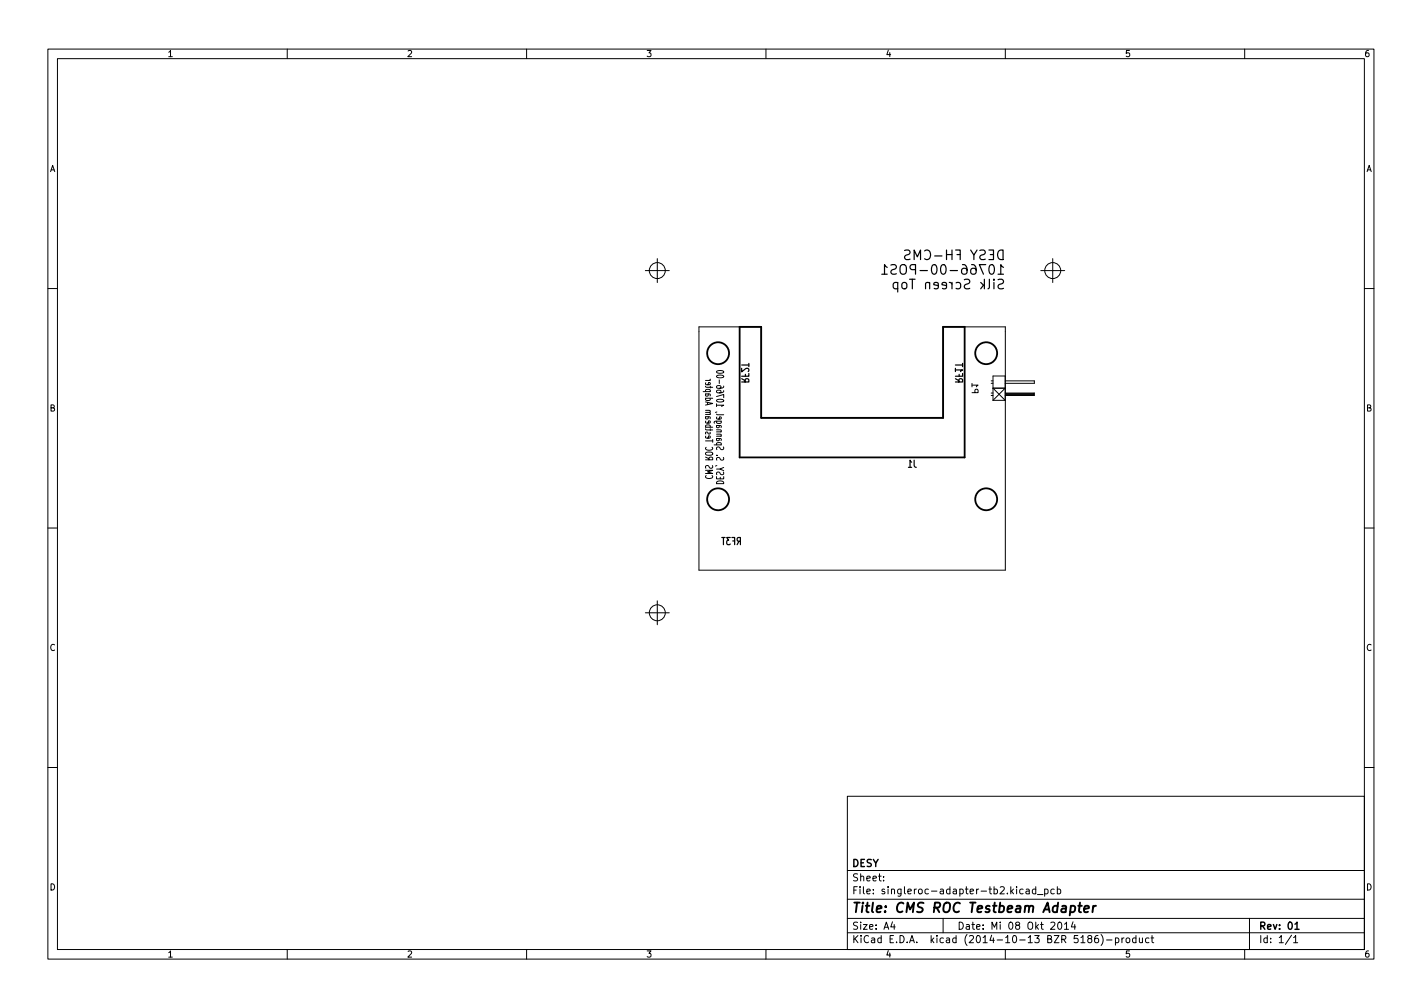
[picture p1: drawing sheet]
<svg xmlns="http://www.w3.org/2000/svg" width="297mm" height="210mm" viewBox="0 0 297 210" stroke-linecap="round" stroke-linejoin="round" font-family="sans-serif">
<defs><g id="words">
<text font-size="2.8" x="178" y="190.6">Title: CMS ROC Testbeam Adapter</text>
<g font-size="2.1">
<text x="147.3" y="98.9" transform="rotate(-90 147.3 98.9)">CMS ROC Testbeam Adapter</text>
<text x="149.6" y="99.2" transform="rotate(-90 149.6 99.2)">DESY, S. Spannagel, 10766-00</text>
<text x="178" y="184">Sheet:</text>
<text x="178" y="181">DESY</text>
<text x="178" y="186.7">File: singleroc-adapter-tb2.kicad_pcb</text>
<text x="178" y="196.9">KiCad E.D.A. kicad (2014-10-13 BZR 5186)-product</text>
<text x="178" y="194.1">Size: A4</text>
<text x="200" y="194.1">Date: Mi 08 Okt 2014</text>
<text x="263" y="194.1">Rev: 01</text>
<text x="263" y="196.9">Id: 1/1</text>
</g>
<g font-size="1.8">
<text x="35" y="11.9">1</text>
<text x="85" y="11.9">2</text>
<text x="135" y="11.9">3</text>
<text x="185" y="11.9">4</text>
<text x="235" y="11.9">5</text>
<text x="285" y="11.9">6</text>
<text x="10.3" y="35.9">A</text>
<text x="285.3" y="35.9">A</text>
<text x="10.3" y="85.9">B</text>
<text x="285.3" y="85.9">B</text>
<text x="10.3" y="135.9">C</text>
<text x="285.3" y="135.9">C</text>
<text x="10.3" y="185.9">D</text>
<text x="285.3" y="185.9">D</text>
<text x="35" y="199.9">1</text>
<text x="85" y="199.9">2</text>
<text x="135" y="199.9">3</text>
<text x="185" y="199.9">4</text>
<text x="235" y="199.9">5</text>
<text x="285" y="199.9">6</text>
</g>
</g></defs>
<g fill="none" stroke="#000" stroke-width=".21">
<path d="M10 10.2h277v190.1h-277zM12 12.2h273v186.1h-273zM60 10.2v2M110 10.2v2M160 10.2v2M210 10.2v2M260 10.2v2M134.8 56.5h5M137.3 54v5M217.4 56.5h5M219.9 54v5M10 60.2h2"/>
<path d="M146 68.2h13v19h38v-19h13v50.8h-64v-49.8M149.7 78.5a1.13 1.13 0 0 1 1.5 .2 1.07 1.07 0 0 1-1.5-.1zM149.7 77.5a1.13 1.13 0 0 1 1.5 .2 1.07 1.07 0 0 1-1.5-.1zM207 79.5h.4M210 79.5h6.1v.5h-6.1M210 78.5h-2.6v5.1M285 60.2h2M147.5 99.3l-.1 .2a.86 .86 0 0 0 1.5 0l-.2-.2M149.7 99.5v.5h1.5v-.5M149.7 86.5l.2 .1h1.3M149.7 84.6h1.5l-.5 .3M149.7 82.8l1.5-.4v.6"/>
<path d="M149.7 83.5a1.13 1.13 0 0 1 1.5 .2 1.07 1.07 0 0 1-1.5-.1zM150.5 99.7v.3M151.1 98.6l.1 .1a.43 .43 0 0 1-.5 .4 .43 .43 0 0 1-.4-.4h-.6v.4M151.1 95.5l.1 .2a.43 .43 0 0 1-.5 .4 .43 .43 0 0 1-.4-.5h-.6v.5M151.1 93.3l.1 .2a.43 .43 0 0 1-.5 .4 .43 .43 0 0 1-.4-.5h-.6v.5M151.2 97.6l-.8 .3 .8 .4M151.2 81.6l-.1 .2-.6 .2h-.7l-.1-.3 .3-.2h.5l.1 .3-.3 .2M151.2 80.6l-.1 .3-.6 .2-.7-.1-.1-.3 .3-.2 .5 .1 .1 .3-.3 .2M203 82h1.3l-.1-.7-.5 .1-.1 .6M203 80.4h1.3l-.4 .4M203 80.1v.7M207 82.6h.4"/>
<path d="M207 82.1h.4M207 80h.4M207.4 81h2.6l-2.6 2.6h2.6zM210 82.1h6.1v.5h-6.1M215.9 82.3h-5.8v-.1h5.8v.2h-5.8M10 110.2h2M149.7 100.6a1.09 1.09 0 0 1 1.5 .1v.3h-1.5zM285 110.2h2M134.8 127.9h5M137.3 125.4v5M10 160.2h2M177 166.3h108v32h-108z"/>
<path d="M285 160.2h2M60 198.3v2M110 198.3v2M160 198.3v2M177 194.8h108M177 191.8h108M177 187.8h108M177 181.8h108M184.6 183.8v.1M184.6 183v.1M186.4 192.5l-.3 1h.9M186.8 193v1"/>
<path d="M197 191.8v3M210 198.3v2M213.7 185.7l-.4-.1-.3 .3 .1 .7h.6M214.4 185.7h.5l.1 .9M215 186l-.5 .1-.2 .2 .2 .3h.5M216.4 185.7l-.5-.1-.3 .3 .2 .7h.6M216.4 185.1v1.5M216.7 186.8h1.2M218.2 185.7l.4-.1 .3 .3-.1 .7h-.6M218.2 185.6v1.5M220.2 185.7l-.4-.1-.3 .3 .1 .7h.6M220.9 185.7l.4-.1 .3 .3-.2 .7h-.5"/>
<path d="M220.9 185.1v1.5M221.1 192.6l.2-.1a.8 .8 0 0 1 .5 .8 .8 .8 0 0 1-.5 .7 1 1 0 0 1-.2-1.4zM222.4 193l.4-.5v1.5M222.4 194h.8M224.1 192.5l-.3 1h.9M224.5 193v1M227.5 196l-.3-.3 .1-.2 .2-.2 .4 .1 .2 .2-.1 .2-.6 .2-.2 .3 .1 .4 .2 .1h.3l.3-.3v-.2l-.3-.3M229.4 195.3l-.5 .1a1.01 1.01 0 0 0 0 1.4l.5-.1 .1-.5-.3-.3h-.3l-.3 .3M230 195.1a1.72 1.72 0 0 1 0 2.3M231.1 196.3h1.2M233 195.9l.4-.1 .3 .3-.1 .7h-.6M233 195.8v1.5"/>
<path d="M234.4 195.8v1M234.8 195.8l-.4 .3M235.3 196l.2-.2 .4 .2 .1 .5-.1 .3h-.4l-.2-.1zM237.3 195.9l-.4-.1-.3 .3 .1 .7h.6M237.3 195.3v1.5M238 195.8l.1 1h.3l.2-.1M238.6 195.8v1M240 195.9l-.4-.1-.3 .3 .1 .7h.6M240.4 195.8h.6M240.6 195.3v1.3l.4 .2M260 198.3v2M261 191.8v6.5"/>
<path d="M269.8 195.3l-1.3 1.9M270.2 195.8l.4-.5v1.5M270.2 196.8h.9"/>
<circle cx="137.3" cy="56.5" r="1.67"/>
<circle cx="219.9" cy="56.5" r="1.67"/>
<circle cx="137.3" cy="127.9" r="1.67"/>
</g>
<path d="M270.5 193l.4-.5v1.5M270.5 194h.9" fill="none" stroke="#000" stroke-width=".3"/>
<path d="M225.2 189.1h.8M225.6 188.5l-.2 1.7 .1 .2 .3 .1M226.5 189.8l1-.2-.1-.4h-.8l-.2 1 .3 .3 .6-.1M228.4 189.1l-.2 1.4M228.9 189.1l-.4 .1-.2 .3" fill="none" stroke="#000" stroke-width=".4"/>
<g fill="none" stroke="#000" stroke-width=".25">
<path d="M184.2 57.3h1.1M185.3 55.8l-.5-.5v2M186.1 55.3h.8l.2 .1v.6l-.8 .4-.2 .5 .4 .4 .7-.1M187.5 59.1l-.5-.1-.4 .4v.5l.2 .3h.7M187.5 59v2M188.1 55.5a.67 .67 0 0 1 .8-.2 .67 .67 0 0 1 .4 .6v.7a.67 .67 0 0 1-.6 .7 .67 .67 0 0 1-.7-.7zM188.5 59.2a.54 .54 0 0 1 .5-.2 .54 .54 0 0 1 .4 .4v.5a.54 .54 0 0 1-.5 .4 .54 .54 0 0 1-.5-.4zM189 52.3l.7-.1 .3 .2v.6l-.9 .3-.1 .5 .3 .4 .8-.1M190 58.3h1.1M190.6 58.3v2M191 54.2v-2l.6 1.4 .7-1.4v2M191.2 56.3h-.7a.54 .54 0 0 1-.4-.5 .54 .54 0 0 1 .4-.5h.7v2"/>
<path d="M192.2 56.5h1.5M193.1 52.4a.8 .8 0 0 1 1 0 .8 .8 0 0 1 .3 .9 .75 .75 0 0 1-.4 .8 .75 .75 0 0 1-.9-.1M194.2 59.2a.5 .5 0 0 0-.9 .1v1M194.2 59v1.3M194.8 55.4l.4-.1a1.25 1.25 0 0 1 0 2l-.4-.2a1.68 1.68 0 0 1 0-1.7zM195.2 53.4h1.6M196 59.6l-1-.2 .1-.3 .6-.1 .3 .3-.1 .9h-.8M196.7 55.4l.4-.1a1.25 1.25 0 0 1 0 2l-.4-.2a1.68 1.68 0 0 1 0-1.7zM197.7 59.6l-.9-.2 .1-.3 .5-.1 .3 .3-.1 .9h-.7M197.7 53.2h1.2M197.7 52.2v2M198.3 59l.4 .1 .2 .3"/>
<path d="M198.5 56.5h1.5M198.9 52.2v2M198.9 59v1.3M199.6 52.2h1v2M199.7 59.1l.6-.1 .4 .4v.5l-.2 .3h-.8M199.9 53.2h.7M201 55.3a.79 .79 0 0 1 1 .8v.8l-.2 .3-.6 .1-.2-.2-.1-.7 .1-.3 .6-.1 .4 .4M201.4 58.4l.8-.1 .4 .4-.2 .5-.9 .3v.6l.3 .2 .8-.1M202.8 52.2l.6 1.1 .7-1.1M203 55.3a.79 .79 0 0 1 .9 .8v.8l-.2 .3-.6 .1-.2-.2-.1-.7 .2-.3 .5-.1 .4 .4M203.4 53.3v.9M204.7 52.3l.7-.1 .3 .2v.6l-.8 .3-.2 .5 .3 .4 .8-.1"/>
<path d="M204.9 59l.7 .7M205.4 59.5l-.5 .8M205.6 58.3v2M205.9 55.3h-1.3l.8 2M206.6 52.2h.9v2h-.9M206.7 58.3v1.7l-.3 .3M206.8 55.4l.4-.1a1.25 1.25 0 0 1 0 2l-.4-.2a1.68 1.68 0 0 1 0-1.7zM206.9 53.2h.6M207.6 58.3v.2M207.6 59v1.3M208.5 58.4l.7-.1 .3 .2v.6l-.8 .3-.2 .5 .4 .4 .7-.1M208.5 57.3h1.1"/>
<path d="M208.6 52.5l.4-.3h.5v2a1.04 1.04 0 0 1-1-.5 1.04 1.04 0 0 1 .1-1.2zM209.6 55.8l-.6-.5v2M154.9 79.8h1.5v-.6l-.6-.1-.2 .7M154.9 76.9v.7l1.1-.7 .4 .2-.1 .5M154.9 79.1l.7 .4M154.9 76.2h1.5M155.7 78.2v.4M156.4 78v.6h-1.5M156.4 75.9v.7M199.6 79.8h1.5l-.1-.6-.2-.1-.4 .1-.1 .6M199.6 77.2h1.5l-.5 .4M199.6 76.2h1.5"/>
<path d="M199.6 79.1l.7 .4M199.6 76.9v.7M200.4 78.2v.4M201.1 78v.6h-1.5M201.1 75.9v.7M189.8 97.6h.6M190.4 96.5l-.3-.4v1.5M191 96.1v1.3l.4 .2M150.8 112.2h.7M151.1 112.2v1.5M152.5 112.2h-.7l.4 .6-.3 .1v.7l.1 .1 .5-.1M152.9 112.2h.6v1.5"/>
<path d="M153.1 112.9h.4M154.4 113l-.4 .7M154.7 113l-.6-.1-.1-.2 .1-.4 .6-.1v1.5"/>
</g>
<g fill="none" stroke="#000" stroke-width=".38">
<path d="M154.5 68.2h4.5v19h38v-19h4.5v27.3h-47z"/>
<circle cx="150" cy="73.7" r="2.29"/>
<circle cx="206" cy="73.7" r="2.29"/>
<circle cx="150" cy="104.2" r="2.29"/>
<circle cx="206" cy="104.2" r="2.29"/>
</g>
<use href="#words"/>
</svg>
